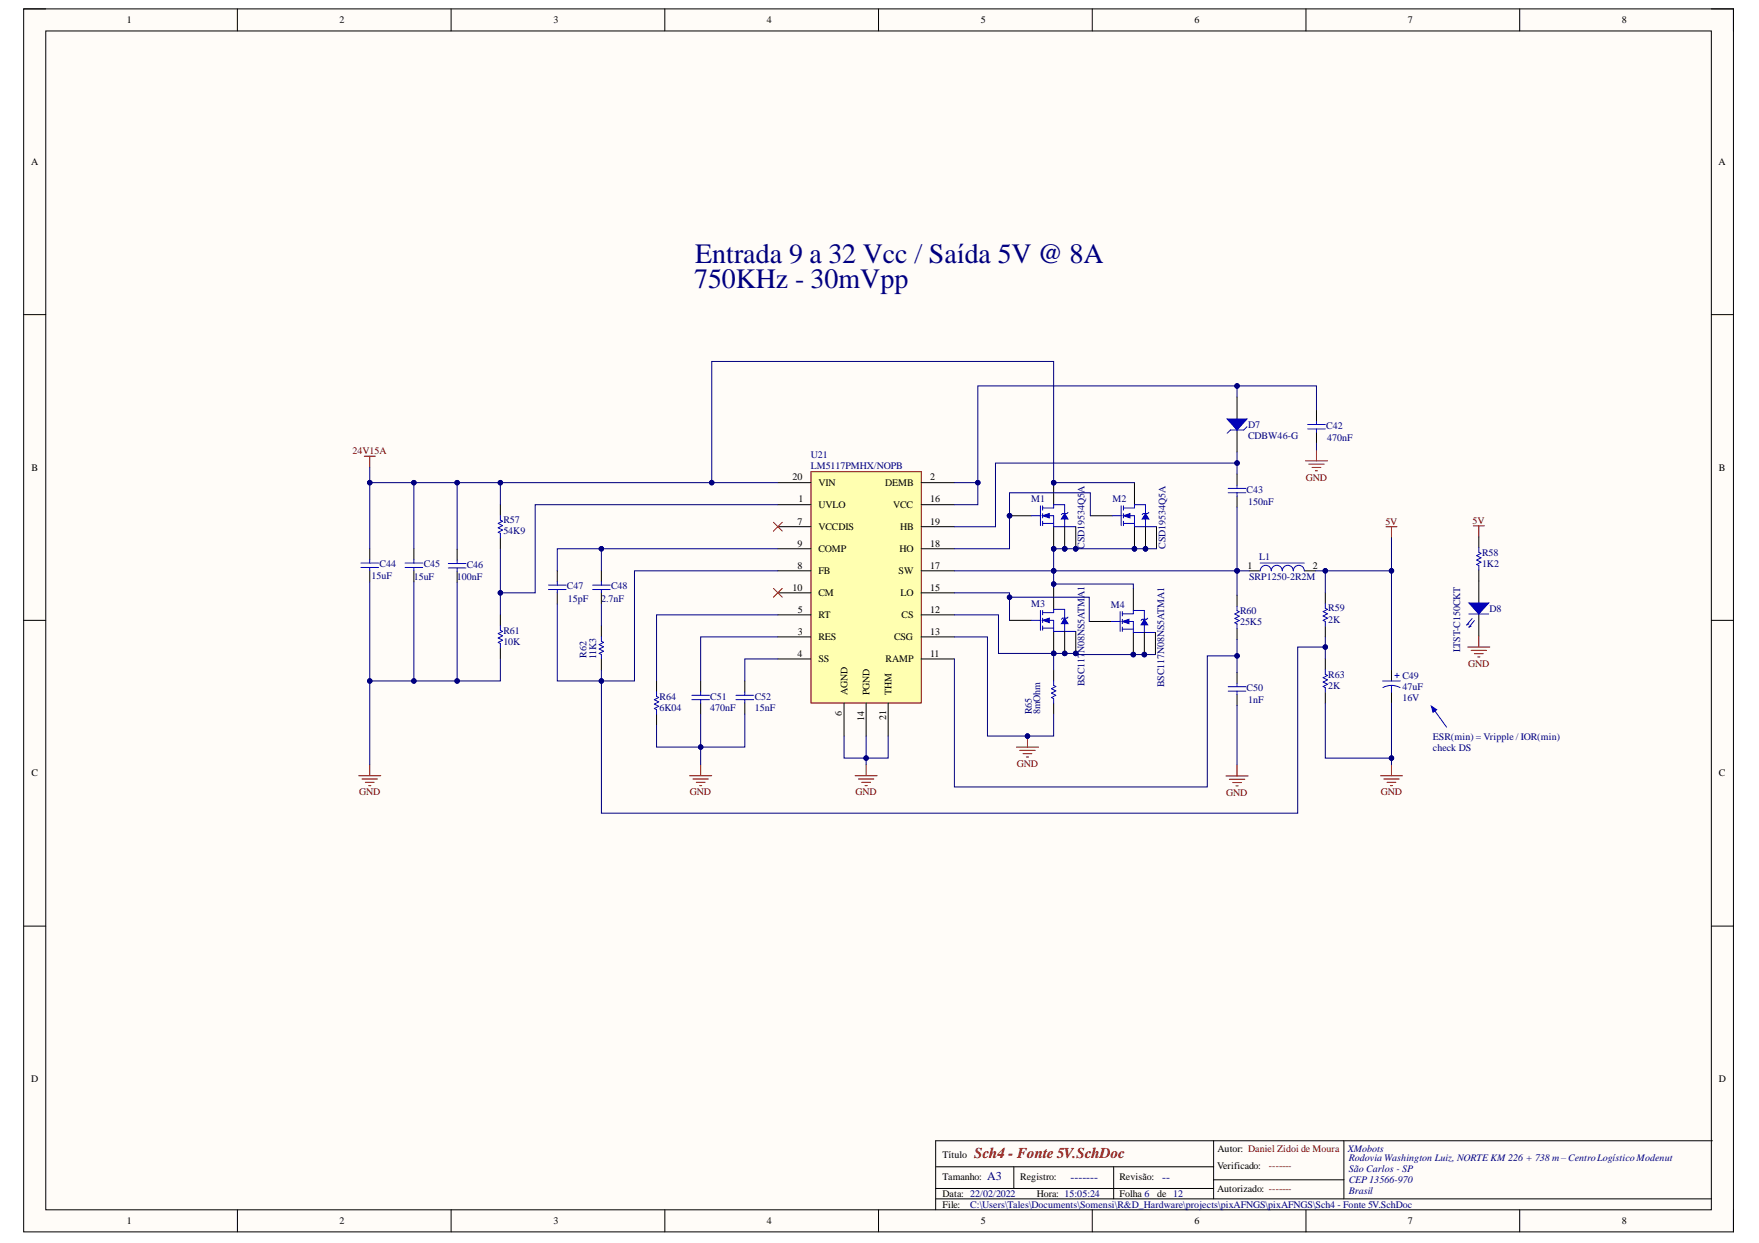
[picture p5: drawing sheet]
<svg xmlns="http://www.w3.org/2000/svg" width="297mm" height="210mm" viewBox="0 0 297 210" stroke-linecap="round" stroke-linejoin="round" font-family="sans-serif">
<defs><g id="words">
<g font-size="4.7" fill="#000080">
<text x="117.4" y="44.4">Entrada 9 a 32 Vcc / Saída 5V @ 8A</text>
<text x="117.2" y="48.7">750KHz - 30mVpp</text>
</g>
<text font-size="2.5" fill="#800000" x="164.5" y="195.6">Sch4 - Fonte 5V.SchDoc</text>
<g font-size="2" fill="#000080">
<text x="166.7" y="199.2">A3</text>
<text x="180.7" y="199.4">-------</text>
<text x="196.2" y="199.4">--</text>
</g>
<g font-size="1.7">
<text x="21.4" y="3.9">1</text>
<text x="57.3" y="3.9">2</text>
<text x="93.5" y="3.9">3</text>
<text x="129.5" y="3.9">4</text>
<text x="165.6" y="3.9">5</text>
<text x="201.7" y="3.9">6</text>
<text x="237.8" y="3.9">7</text>
<text x="273.9" y="3.9">8</text>
<text x="5.2" y="27.9">A</text>
<text x="290.2" y="27.9">A</text>
<text x="5.3" y="79.5">B</text>
<text x="133.8" y="81.1">20</text>
<text x="138.2" y="82">VIN</text>
<text x="149.5" y="82">DEMB</text>
<text x="157.1" y="81.1">2</text>
<text x="290.3" y="79.5">B</text>
<text x="134.7" y="88.6">7</text>
<text x="134.8" y="84.8">1</text>
<text x="138.2" y="89.6">VCCDIS</text>
<text x="138.2" y="85.8">UVLO</text>
<text x="150.8" y="85.8">VCC</text>
<text x="152" y="89.6">HB</text>
<text x="157.1" y="84.8">16</text>
<text x="157.1" y="88.6">19</text>
<text x="134.7" y="92.3">9</text>
<text x="138.2" y="93.3">COMP</text>
<text x="151.9" y="93.3">HO</text>
<text x="157.1" y="92.3">18</text>
<text x="133.8" y="99.8">10</text>
<text x="134.7" y="96.1">8</text>
<text x="138.2" y="97">FB</text>
<text x="138.2" y="100.7">CM</text>
<text x="151.7" y="97">SW</text>
<text x="152.1" y="100.7">LO</text>
<text x="157.1" y="99.8">15</text>
<text x="157.1" y="96.1">17</text>
<text x="210.7" y="96.1">1</text>
<text x="221.7" y="96.1">2</text>
<text x="134.7" y="107.2">3</text>
<text x="134.7" y="103.5">5</text>
<text x="138.2" y="104.4">RT</text>
<text x="152.2" y="104.4">CS</text>
<text x="157.1" y="107.2">13</text>
<text x="157.1" y="103.5">12</text>
<text x="134.7" y="110.9">4</text>
<text x="138.2" y="108.1">RES</text>
<text x="138.2" y="111.9">SS</text>
<text x="149.5" y="111.9">RAMP</text>
<text x="151" y="108.1">CSG</text>
<text x="157.1" y="110.9">11</text>
<text x="143.1" y="117.4" transform="rotate(-90 143.1 117.4)">AGND</text>
<text x="146.8" y="117.4" transform="rotate(-90 146.8 117.4)">PGND</text>
<text x="150.6" y="117.4" transform="rotate(-90 150.6 117.4)">THM</text>
<text x="142.2" y="121" transform="rotate(-90 142.2 121)">6</text>
<text x="145.9" y="121.8" transform="rotate(-90 145.9 121.8)">14</text>
<text x="149.6" y="121.7" transform="rotate(-90 149.6 121.7)">21</text>
<text x="5.3" y="131.1">C</text>
<text x="290.3" y="131.1">C</text>
<text x="5.2" y="182.7">D</text>
<text x="290.3" y="182.7">D</text>
<text x="159.2" y="195.6">Título</text>
<text x="205.5" y="197.4">Verificado:</text>
<text x="205.6" y="194.5">Autor: Daniel Zidoi de Moura</text>
<text x="159.2" y="199.3">Tamanho:</text>
<text x="159.2" y="202.1">Data: 22/02/2022</text>
<text x="159.2" y="203.9">File:</text>
<text x="172.3" y="199.3">Registro:</text>
<text x="175.1" y="202.1">Hora: 15:05:24</text>
<text x="189" y="199.3">Revisão:</text>
<text x="189" y="202.1">Folha 6</text>
<text x="195.4" y="202.1">de 12</text>
<text x="205.5" y="201.3">Autorizado: -------</text>
<text x="21.4" y="206.7">1</text>
<text x="57.3" y="206.7">2</text>
<text x="93.5" y="206.7">3</text>
<text x="129.5" y="206.7">4</text>
<text x="165.6" y="206.7">5</text>
<text x="201.7" y="206.7">6</text>
<text x="237.8" y="206.7">7</text>
<text x="273.9" y="206.7">8</text>
</g>
<g font-size="1.7" fill="#800000">
<text x="59.5" y="76.7">24V15A</text>
<text x="220.5" y="81.2">GND</text>
<text x="234" y="88.6">5V</text>
<text x="248.7" y="88.5">5V</text>
<text x="247.9" y="112.6">GND</text>
<text x="171.7" y="129.5">GND</text>
<text x="60.6" y="134.3">GND</text>
<text x="116.5" y="134.3">GND</text>
<text x="144.5" y="134.3">GND</text>
<text x="207.1" y="134.4">GND</text>
<text x="233.2" y="134.3">GND</text>
<text x="214.2" y="197.4">-------</text>
</g>
<g font-size="1.7" fill="#000080">
<text x="136.9" y="77.4">U21</text>
<text x="210.8" y="72.2">D7</text>
<text x="210.8" y="74.1">CDBW46-G</text>
<text x="224" y="72.4">C42</text>
<text x="224.1" y="74.5">470nF</text>
<text x="136.9" y="79.2">LM5117PMHX/NOPB</text>
<text x="210.5" y="83.2">C43</text>
<text x="85" y="88.4">R57</text>
<text x="174.2" y="84.8">M1</text>
<text x="187.9" y="84.8">M2</text>
<text x="210.8" y="85.2">150nF</text>
<text x="64.1" y="95.8">C44</text>
<text x="71.6" y="95.8">C45</text>
<text x="78.8" y="95.9">C46</text>
<text x="85" y="90.2">54K9</text>
<text x="183.1" y="92.7" transform="rotate(-90 183.1 92.7)">CSD19534Q5A</text>
<text x="196.8" y="92.7" transform="rotate(-90 196.8 92.7)">CSD19534Q5A</text>
<text x="212.6" y="94.5">L1</text>
<text x="250.3" y="95.7">1K2</text>
<text x="250.3" y="93.9">R58</text>
<text x="62.8" y="97.8">15uF</text>
<text x="69.9" y="97.9">15uF</text>
<text x="77.1" y="97.9">100nF</text>
<text x="95.7" y="99.5">C47</text>
<text x="95.9" y="101.6">15pF</text>
<text x="101.5" y="101.6">2.7nF</text>
<text x="103.2" y="99.5">C48</text>
<text x="210.9" y="97.9">SRP1250-2R2M</text>
<text x="85" y="107">R61</text>
<text x="174.2" y="102.6">M3</text>
<text x="187.6" y="102.7">M4</text>
<text x="209.4" y="105.5">25K5</text>
<text x="209.4" y="103.7">R60</text>
<text x="224.3" y="105.2">2K</text>
<text x="224.3" y="103.2">R59</text>
<text x="251.5" y="103.3">D8</text>
<text x="85" y="108.9">10K</text>
<text x="99" y="111.1" transform="rotate(-90 99 111.1)">R62</text>
<text x="100.7" y="111.3" transform="rotate(-90 100.7 111.3)">11K3</text>
<text x="183.1" y="110.3" transform="rotate(-90 183.1 110.3)">N08NS5ATMA1</text>
<text x="246.6" y="110.2" transform="rotate(-90 246.6 110.2)">LTST-C150CKT</text>
<text x="111.4" y="118.2">R64</text>
<text x="119.9" y="118.2">C51</text>
<text x="127.5" y="118.2">C52</text>
<text x="183.1" y="115.9" transform="rotate(-90 183.1 115.9)">BSC117</text>
<text x="196.6" y="116.1" transform="rotate(-90 196.6 116.1)">BSC117N08NS5ATMA1</text>
<text x="210.5" y="116.8">C50</text>
<text x="210.8" y="118.8">1nF</text>
<text x="224.3" y="116.3">2K</text>
<text x="224.3" y="114.5">R63</text>
<text x="236.8" y="116.5">47uF</text>
<text x="236.8" y="118.4">16V</text>
<text x="236.8" y="114.6">C49</text>
<text x="111.4" y="120">6K04</text>
<text x="119.9" y="120">470nF</text>
<text x="127.5" y="120">15nF</text>
<text x="174.2" y="120.6" transform="rotate(-90 174.2 120.6)">R65</text>
<text x="175.7" y="120.6" transform="rotate(-90 175.7 120.6)">8mOhm</text>
<text x="242" y="125">ESR(min) = Vripple / IOR(min)</text>
<text x="242" y="126.9">check DS</text>
<text x="227.6" y="194.5">XMobots</text>
<text x="227.8" y="196.1">Rodovia Washington Luiz, NORTE KM 226 + 738 m– CentroLogístico Modenut</text>
<text x="227.8" y="197.9">São Carlos - SP</text>
<text x="163.8" y="203.9">C:\Users\Tales\Documents\Somensi\R&amp;D_Hardware\projects\pixAFNGS\pixAFNGS\Sch4 - Fonte 5V.SchDoc</text>
<text x="227.8" y="199.8">CEP 13566-970</text>
<text x="227.8" y="201.7">Brasil</text>
</g>
</g></defs>
<path d="M4 1.5h288.7v206.5h-288.7z" fill-rule="evenodd" fill="#fffcf8"/>
<path d="M4 1.5h288.7v206.5h-288.7z" fill="none" stroke="#000" stroke-width=".17"/>
<path d="M7.7 5.2h281.3v199.1h-281.3z" fill-rule="evenodd" fill="#fffcf8"/>
<g fill="none" stroke="#000" stroke-width=".17">
<path d="M4 1.5h3.7M7.7 5.2h281.3v199.1h-281.3zM40.1 1.5v3.7M76.2 1.5v3.7M112.3 1.5v3.7M148.4 1.5v3.7M184.4 1.5v3.7M220.5 1.5v3.7M256.6 1.5v3.7M289 1.5h3.7v3.7M4 53.1h3.7M289 53.1h3.7"/>
<path d="M249.7 98.1v3.7M4 104.8h3.7M249.7 103.7v3.7M289 104.8h3.7M4 156.4h3.7M289 156.4h3.7M158 197h46.9M171.2 197v3.7M188.1 197v5.5M204.9 192.6v9.9M204.9 199.2h22M226.9 192.6v9.9"/>
<path d="M289 192.6h.1M289 192.6h-131v11.7M40.1 204.3v3.7M76.2 204.3v3.7M112.3 204.3v3.7M148.4 204.3v3.7M158 202.5h131M158 200.7h46.9M184.4 204.3v3.7M220.5 204.3v3.7M256.6 204.3v3.7M292.7 204.3v3.7"/>
</g>
<path d="M248.8 88.8h1.9M249.7 88.8v1.9" fill="none" stroke="#800000" stroke-width=".17"/>
<path d="M248 101.8h3.4l-1.7 1.9z" fill="#00f"/>
<g fill="none" stroke="#00f" stroke-width=".17">
<path d="M60.9 95.1h3M60.9 95.8h3M62.4 94.5v.6M62.4 95.8v.6M68.4 95.1h3M68.4 95.8h3M69.9 94.5v.6M69.9 95.8v.6M75.7 95.2h3M75.7 95.9h3M77.2 94.6v.6M77.2 95.9v.6"/>
<path d="M84.5 87.1v.7l.4 .2-.8 .4 .8 .4-.8 .3 .8 .4-.8 .4 .4 .2v.7M92.6 98.8h3M92.6 99.6h3M94.1 98.2v.6M94.1 99.6v.5M100.1 98.8h2.9M100.1 99.6h2.9M101.6 98.2v.6M101.6 99.6v.5M249.7 92.5v.8l.4 .1-.7 .4 .7 .4-.7 .4 .7 .3-.7 .4 .3 .2v.7M84.5 105.7v.7l.4 .2-.8 .4 .8 .4-.8 .3 .8 .4-.8 .4 .4 .2v.7M101.6 107.6v.7l.3 .2-.7 .4 .7 .3-.7 .4 .7 .4-.7 .3 .4 .2v.8"/>
<path d="M110.9 116.9v.7l.3 .2-.7 .4 .7 .3-.7 .4 .7 .4-.7 .3 .4 .2v.8M116.8 118.2h3M116.8 117.4h3M118.3 116.9v.5M118.3 118.2v.5M124.3 118.2h3M124.3 117.4h3M125.8 116.9v.5M125.8 118.2v.5M248 101.8h3.4l-1.7 1.9zM248 103.7h3.4M248.6 104.4l-.9 1.2 .3-.2"/>
<path d="M249 104.8l-1 1.1 .4-.2"/>
</g>
<g fill="none" stroke="#800000" stroke-width=".17">
<path d="M61.5 77h1.9M62.4 77v1.9M247.9 109.3h3.7M248.4 109.8h2.6M249 110.4h1.5M249.5 110.9h.4M249.7 107.4v1.9M60.6 131h3.7M61.1 131.5h2.6M61.7 132.1h1.5M62.3 132.7h.3M62.4 129.1v1.9"/>
<path d="M144.4 131h3.7M145 131.5h2.6M145.5 132.1h1.5M146.1 132.7h.3M146.3 129.1v1.9"/>
</g>
<g fill="none" stroke="#000" stroke-width=".17">
<path d="M62.4 92.7v1.8M62.4 96.4v1.8M69.9 92.7v1.8M69.9 96.4v1.8M77.2 92.7v1.9M77.2 96.5v1.8M84.5 85.2v1.9M84.5 90.8v1.9M94.1 96.4v1.8M101.6 96.4v1.8M249.7 90.7v1.8M249.7 96.2v1.9"/>
<path d="M84.5 103.8v1.9M84.5 109.4v1.9M94.1 100.1v1.9M101.6 100.1v1.9M101.6 105.7v1.9M101.6 111.3v1.8M110.9 115v1.9M118.3 115v1.9M118.3 118.7v1.9M125.8 115v1.9M125.8 118.7v1.9M110.9 120.6v1.8"/>
</g>
<path d="M136.9 79.6h18.7v39.1h-18.7z" fill-rule="evenodd" fill="#ffffb0"/>
<path d="M136.9 79.6h18.7v39.1h-18.7zM116.5 131h3.7M117 131.5h2.6M117.6 132.1h1.5M118.1 132.7h.4M118.3 129.1v1.9" fill="none" stroke="#800000" stroke-width=".17"/>
<g fill="none" stroke="#000" stroke-width=".17">
<path d="M131.4 81.5h5.5M131.4 88.9h5.5M131.4 92.7h5.5M131.4 85.2h5.5M131.4 96.4h5.5M155.6 81.5h5.6M155.6 88.9h5.6M155.6 92.7h5.6M155.6 85.2h5.6M155.6 96.4h5.6M131.4 107.6h5.5M131.4 103.8h5.5"/>
<path d="M131.4 111.3h5.5M131.4 100.1h5.5M142.5 118.7v5.6M146.3 118.7v5.6M150 118.7v5.6M155.6 107.6h5.6M155.6 103.8h5.6M155.6 111.3h5.6M155.6 100.1h5.6M177.9 113.1v1.9M177.9 118.7v1.9"/>
</g>
<path d="M130.6 88.2l1.5 1.5M130.6 99.4l1.5 1.5M132.1 88.2l-1.5 1.5M132.1 99.4l-1.5 1.5" fill="none" stroke="#f00" stroke-width=".17"/>
<path d="M177.9 115v.7l.4 .2-.7 .4 .7 .4-.7 .3 .7 .4-.7 .4 .3 .2v.7" fill="none" stroke="#00f" stroke-width=".17"/>
<circle cx="177.9" cy="110.3" r=".37" fill="#000080"/>
<circle cx="177.9" cy="110.3" r=".37" fill="none" stroke="#000080" stroke-width=".17"/>
<circle cx="179.8" cy="110.3" r=".37" fill="#000080"/>
<circle cx="179.8" cy="110.3" r=".37" fill="none" stroke="#000080" stroke-width=".17"/>
<circle cx="181.7" cy="110.3" r=".37" fill="#000080"/>
<circle cx="181.7" cy="110.3" r=".37" fill="none" stroke="#000080" stroke-width=".17"/>
<path d="M177.9 99.2v3.7M170.5 104.8h3.7M177.9 106.6v3.7" fill="none" stroke="#000" stroke-width=".17"/>
<circle cx="177.9" cy="110.3" r=".37" fill="#000080"/>
<circle cx="177.9" cy="110.3" r=".37" fill="none" stroke="#000080" stroke-width=".17"/>
<path d="M174.2 104.8h1.5M175.7 103.1v3.3M176.1 103.5h1.8M176.1 104.8h1.8v1.8M176.1 106.1h1.8M176.1 103.1v.7M176.1 104.4v.7M176.1 105.7v.7" fill="none" stroke="#00f" stroke-width=".17"/>
<path d="M176.1 104.8l1.1-.4v.7z" fill="#00f"/>
<path d="M176.1 104.8l1.1-.4v.7zM177.9 103.5v-.6h1.9v1.5M177.9 106.6h3.8M179.8 105.3v1.3" fill="none" stroke="#00f" stroke-width=".17"/>
<path d="M179.8 104.4l.5 .9h-1.1z" fill="#00f"/>
<path d="M179.8 104.4l.5 .9h-1.1zM180.3 104.2l-.1 .2h-.8l-.2 .2" fill="none" stroke="#00f" stroke-width=".17"/>
<path d="M179.8 106.6v3.7" fill="none" stroke="#000" stroke-width=".17"/>
<circle cx="179.8" cy="110.3" r=".37" fill="#000080"/>
<circle cx="179.8" cy="110.3" r=".37" fill="none" stroke="#000080" stroke-width=".17"/>
<path d="M181.7 106.6v3.7" fill="none" stroke="#000" stroke-width=".17"/>
<circle cx="181.7" cy="110.3" r=".37" fill="#000080"/>
<circle cx="181.7" cy="110.3" r=".37" fill="none" stroke="#000080" stroke-width=".17"/>
<circle cx="177.9" cy="81.5" r=".37" fill="#000080"/>
<circle cx="177.9" cy="81.5" r=".37" fill="none" stroke="#000080" stroke-width=".17"/>
<circle cx="170.5" cy="87.1" r=".37" fill="#000080"/>
<circle cx="170.5" cy="87.1" r=".37" fill="none" stroke="#000080" stroke-width=".17"/>
<circle cx="177.9" cy="92.7" r=".37" fill="#000080"/>
<circle cx="177.9" cy="92.7" r=".37" fill="none" stroke="#000080" stroke-width=".17"/>
<circle cx="179.8" cy="92.7" r=".37" fill="#000080"/>
<circle cx="179.8" cy="92.7" r=".37" fill="none" stroke="#000080" stroke-width=".17"/>
<circle cx="181.7" cy="92.7" r=".38" fill="#000080"/>
<circle cx="181.7" cy="92.7" r=".38" fill="none" stroke="#000080" stroke-width=".17"/>
<path d="M177.9 81.5v3.7" fill="none" stroke="#000" stroke-width=".17"/>
<circle cx="177.9" cy="81.5" r=".37" fill="#000080"/>
<circle cx="177.9" cy="81.5" r=".37" fill="none" stroke="#000080" stroke-width=".17"/>
<path d="M170.5 87.1h3.7" fill="none" stroke="#000" stroke-width=".17"/>
<circle cx="170.5" cy="87.1" r=".37" fill="#000080"/>
<circle cx="170.5" cy="87.1" r=".37" fill="none" stroke="#000080" stroke-width=".17"/>
<path d="M177.9 89v3.7" fill="none" stroke="#000" stroke-width=".17"/>
<circle cx="177.9" cy="92.7" r=".37" fill="#000080"/>
<circle cx="177.9" cy="92.7" r=".37" fill="none" stroke="#000080" stroke-width=".17"/>
<path d="M174.2 87.1h1.5M175.7 85.4v3.4M176.1 85.8h1.8M176.1 87.1h1.8v1.9M176.1 88.4h1.8M176.1 85.4v.8M176.1 86.7v.8M176.1 88v.8" fill="none" stroke="#00f" stroke-width=".17"/>
<path d="M176.1 87.1l1.1-.4v.8z" fill="#00f"/>
<path d="M176.1 87.1l1.1-.4v.8zM177.9 85.8v-.6h1.9v1.5M177.9 89h3.8M179.8 87.7v1.3" fill="none" stroke="#00f" stroke-width=".17"/>
<path d="M179.8 86.7l.5 1h-1.1z" fill="#00f"/>
<path d="M179.8 86.7l.5 1h-1.1zM180.3 86.5l-.1 .2h-.8l-.2 .2" fill="none" stroke="#00f" stroke-width=".17"/>
<path d="M179.8 89v3.7" fill="none" stroke="#000" stroke-width=".17"/>
<circle cx="179.8" cy="92.7" r=".37" fill="#000080"/>
<circle cx="179.8" cy="92.7" r=".37" fill="none" stroke="#000080" stroke-width=".17"/>
<path d="M181.7 89v3.7" fill="none" stroke="#000" stroke-width=".17"/>
<circle cx="181.7" cy="92.7" r=".38" fill="#000080"/>
<circle cx="181.7" cy="92.7" r=".38" fill="none" stroke="#000080" stroke-width=".17"/>
<circle cx="191.4" cy="110.5" r=".37" fill="#000080"/>
<circle cx="191.4" cy="110.5" r=".37" fill="none" stroke="#000080" stroke-width=".17"/>
<circle cx="193.3" cy="110.5" r=".37" fill="#000080"/>
<circle cx="193.3" cy="110.5" r=".37" fill="none" stroke="#000080" stroke-width=".17"/>
<path d="M191.4 99.4v3.7M183.9 104.9h3.8M191.4 106.8v3.7" fill="none" stroke="#000" stroke-width=".17"/>
<circle cx="191.4" cy="110.5" r=".37" fill="#000080"/>
<circle cx="191.4" cy="110.5" r=".37" fill="none" stroke="#000080" stroke-width=".17"/>
<path d="M187.7 104.9h1.5M189.2 103.3v3.3M189.5 103.6h1.9M189.5 104.9h1.9v1.9M189.5 106.2h1.9M189.5 103.3v.7M189.5 104.6v.7M189.5 105.9v.7" fill="none" stroke="#00f" stroke-width=".17"/>
<path d="M189.5 104.9l1.1-.3v.7z" fill="#00f"/>
<path d="M189.5 104.9l1.1-.3v.7zM191.4 103.6v-.5h1.8v1.5M191.4 106.8h3.7M193.2 105.5v1.3" fill="none" stroke="#00f" stroke-width=".17"/>
<path d="M193.2 104.6l.6 .9h-1.1z" fill="#00f"/>
<path d="M193.2 104.6l.6 .9h-1.1zM193.8 104.4l-.2 .2h-.7l-.2 .2" fill="none" stroke="#00f" stroke-width=".17"/>
<path d="M193.2 106.8v3.7" fill="none" stroke="#000" stroke-width=".17"/>
<circle cx="193.3" cy="110.5" r=".37" fill="#000080"/>
<circle cx="193.3" cy="110.5" r=".37" fill="none" stroke="#000080" stroke-width=".17"/>
<path d="M195.1 106.8v3.7" fill="none" stroke="#000" stroke-width=".17"/>
<circle cx="191.6" cy="92.7" r=".37" fill="#000080"/>
<circle cx="191.6" cy="92.7" r=".37" fill="none" stroke="#000080" stroke-width=".17"/>
<circle cx="193.4" cy="92.7" r=".37" fill="#000080"/>
<circle cx="193.4" cy="92.7" r=".37" fill="none" stroke="#000080" stroke-width=".17"/>
<path d="M184.1 87.1h3.8M191.6 81.5v3.7M191.6 89v3.7" fill="none" stroke="#000" stroke-width=".17"/>
<circle cx="191.6" cy="92.7" r=".37" fill="#000080"/>
<circle cx="191.6" cy="92.7" r=".37" fill="none" stroke="#000080" stroke-width=".17"/>
<path d="M187.9 87.1h1.4M189.3 85.4v3.4M189.7 85.8h1.9M189.7 87.1h1.9v1.9M189.7 88.4h1.9M189.7 85.4v.8M189.7 86.7v.8M189.7 88v.8" fill="none" stroke="#00f" stroke-width=".17"/>
<path d="M189.7 87.1l1.1-.4v.8z" fill="#00f"/>
<path d="M189.7 87.1l1.1-.4v.8zM191.6 85.8v-.6h1.8v1.5M191.6 89h3.7M193.4 87.7v1.3" fill="none" stroke="#00f" stroke-width=".17"/>
<path d="M193.4 86.7l.6 1h-1.1z" fill="#00f"/>
<path d="M193.4 86.7l.6 1h-1.1zM194 86.5l-.2 .2h-.7l-.2 .2" fill="none" stroke="#00f" stroke-width=".17"/>
<path d="M193.4 89v3.7" fill="none" stroke="#000" stroke-width=".17"/>
<circle cx="193.4" cy="92.7" r=".37" fill="#000080"/>
<circle cx="193.4" cy="92.7" r=".37" fill="none" stroke="#000080" stroke-width=".17"/>
<path d="M208.9 67v3.8M208.9 72.6v3.7M195.3 89v3.7" fill="none" stroke="#000" stroke-width=".17"/>
<path d="M207.2 70.8h3.4l-1.7 1.8z" fill="#00f"/>
<g fill="none" stroke="#00f" stroke-width=".17">
<path d="M207.2 70.8h3.4l-1.7 1.8zM210.6 72.1l-.6 .5h-2.2l-.6 .6M220.8 71.7h3M220.8 72.4h3M222.3 71.1v.6M222.3 72.4v.6M207.4 82.5h3M207.4 83.2h3M208.9 81.9v.6M208.9 83.2v.6M212.8 96.4a.94 .94 0 0 1 .9-.9 .94 .94 0 0 1 1 .9 .93 .93 0 0 1 .9-.9 .93 .93 0 0 1 .9 .9 .93 .93 0 0 1 1-.9 .93 .93 0 0 1 .9 .9 .93 .93 0 0 1 .9-.9 .93 .93 0 0 1 1 .9M212.8 95.1h7.5"/>
<path d="M207.4 116h3M207.4 116.7h3M208.9 102.4v.7l.4 .2-.8 .4 .8 .4-.8 .3 .8 .4-.8 .4 .4 .2v.7M208.9 115.4v.6M208.9 116.7v.6M223.8 102v.7l.4 .2-.8 .4 .8 .3-.8 .4 .8 .4-.8 .4 .4 .1v.8M223.8 113.1v.8l.4 .2-.8 .3 .8 .4-.8 .4 .8 .4-.8 .3 .4 .2v.8M233.5 115h3M235 115.7l.7 .1 .7 .3M235 115.7l-.8 .1-.7 .3M235 115.7v1.2M235.5 114.1h.8"/>
<path d="M235.9 113.7v.7"/>
</g>
<g fill="none" stroke="#800000" stroke-width=".17">
<path d="M220.4 77.8h3.8M221 78.4h2.6M221.6 78.9h1.5M222.1 79.5h.4M222.3 76v1.8M234 89h1.9M235 89v1.8M171.6 126.2h3.8M172.2 126.7h2.6M172.8 127.3h1.4M173.3 127.8h.4M173.5 124.3v1.9"/>
<path d="M207 131h3.8M207.6 131.6h2.6M208.2 132.2h1.4M208.7 132.7h.4M208.9 129.2v1.8M233.1 131h3.7M233.7 131.5h2.6M234.2 132.1h1.5M234.8 132.7h.4M235 129.1v1.9"/>
</g>
<g fill="none" stroke="#000" stroke-width=".17">
<path d="M222.3 69.3v1.8M222.3 73v1.9M208.9 80.1v1.8M208.9 83.8v1.8M210.9 96.4h1.9M220.3 96.4h1.8M208.9 100.5v1.9M208.9 106.1v1.9M208.9 113.5v1.9M208.9 117.3v1.8M223.8 100.1v1.9M223.8 105.7v1.9"/>
<path d="M223.8 111.3v1.8M223.8 116.9v1.8M235 113.1v1.9M235 116.9v1.8"/>
</g>
<circle cx="173.5" cy="124.3" r=".37" fill="#000080"/>
<g fill="none" stroke="#000080" stroke-width=".17">
<path d="M161.2 107.6h5.6v16.7h11.1v-3.7"/>
<circle cx="173.5" cy="124.3" r=".37"/>
</g>
<circle cx="173.5" cy="124.3" r=".37" fill="#000080"/>
<g fill="none" stroke="#000080" stroke-width=".17">
<path d="M62.4 98.2v16.8h7.5v-16.8"/>
<circle cx="173.5" cy="124.3" r=".37"/>
</g>
<circle cx="69.9" cy="115" r=".37" fill="#000080"/>
<circle cx="69.9" cy="115" r=".37" fill="none" stroke="#000080" stroke-width=".17"/>
<circle cx="62.4" cy="115" r=".37" fill="#000080"/>
<g fill="none" stroke="#000080" stroke-width=".17">
<path d="M62.4 81.5h69"/>
<circle cx="62.4" cy="115" r=".37"/>
</g>
<circle cx="120.2" cy="81.5" r=".37" fill="#000080"/>
<circle cx="120.2" cy="81.5" r=".37" fill="none" stroke="#000080" stroke-width=".17"/>
<circle cx="84.5" cy="81.5" r=".37" fill="#000080"/>
<circle cx="84.5" cy="81.5" r=".37" fill="none" stroke="#000080" stroke-width=".17"/>
<circle cx="77.2" cy="81.5" r=".37" fill="#000080"/>
<circle cx="77.2" cy="81.5" r=".37" fill="none" stroke="#000080" stroke-width=".17"/>
<circle cx="69.9" cy="81.5" r=".37" fill="#000080"/>
<circle cx="69.9" cy="81.5" r=".37" fill="none" stroke="#000080" stroke-width=".17"/>
<circle cx="62.4" cy="81.5" r=".37" fill="#000080"/>
<g fill="none" stroke="#000080" stroke-width=".17">
<path d="M62.4 78.9v13.8"/>
<circle cx="62.4" cy="81.5" r=".37"/>
</g>
<circle cx="62.4" cy="81.5" r=".37" fill="#000080"/>
<g fill="none" stroke="#000080" stroke-width=".17">
<path d="M84.5 111.3v3.7h-14.6"/>
<circle cx="62.4" cy="81.5" r=".37"/>
</g>
<circle cx="69.9" cy="115" r=".37" fill="#000080"/>
<circle cx="69.9" cy="115" r=".37" fill="none" stroke="#000080" stroke-width=".17"/>
<circle cx="77.2" cy="115" r=".37" fill="#000080"/>
<g fill="none" stroke="#000080" stroke-width=".17">
<path d="M131.4 85.2h-41v14.9h-5.9v3.7"/>
<circle cx="77.2" cy="115" r=".37"/>
</g>
<circle cx="84.5" cy="100.1" r=".37" fill="#000080"/>
<g fill="none" stroke="#000080" stroke-width=".17">
<path d="M94.1 102v13h7.5v-1.9"/>
<circle cx="84.5" cy="100.1" r=".37"/>
</g>
<circle cx="101.6" cy="115" r=".37" fill="#000080"/>
<g fill="none" stroke="#000080" stroke-width=".17">
<path d="M131.4 92.7h-37.3v3.7"/>
<circle cx="101.6" cy="115" r=".37"/>
</g>
<circle cx="101.6" cy="92.7" r=".37" fill="#000080"/>
<g fill="none" stroke="#000080" stroke-width=".17">
<path d="M131.4 96.4h-24.3v18.6h-5.5v22.3h117.5v-28h4.7v-1.7"/>
<circle cx="101.6" cy="92.7" r=".37"/>
</g>
<circle cx="101.6" cy="115" r=".37" fill="#000080"/>
<circle cx="101.6" cy="115" r=".37" fill="none" stroke="#000080" stroke-width=".17"/>
<circle cx="223.8" cy="109.3" r=".37" fill="#000080"/>
<g fill="none" stroke="#000080" stroke-width=".17">
<path d="M110.9 122.4v3.8h7.4v2.9"/>
<circle cx="223.8" cy="109.3" r=".37"/>
</g>
<circle cx="118.3" cy="126.2" r=".37" fill="#000080"/>
<g fill="none" stroke="#000080" stroke-width=".17">
<path d="M131.4 103.8h-20.5v11.2M118.3 120.6v5.6h7.5v-5.6"/>
<circle cx="118.3" cy="126.2" r=".37"/>
</g>
<circle cx="118.3" cy="126.2" r=".37" fill="#000080"/>
<g fill="none" stroke="#000080" stroke-width=".17">
<path d="M120.2 81.5v-20.5h57.7v20.5h13.7M131.4 107.6h-13.1v7.4"/>
<circle cx="118.3" cy="126.2" r=".37"/>
</g>
<circle cx="120.2" cy="81.5" r=".37" fill="#000080"/>
<circle cx="120.2" cy="81.5" r=".37" fill="none" stroke="#000080" stroke-width=".17"/>
<circle cx="177.9" cy="81.5" r=".37" fill="#000080"/>
<g fill="none" stroke="#000080" stroke-width=".17">
<path d="M131.4 111.3h-5.6v3.7M142.5 124.3v3.7h3.8v1.1"/>
<circle cx="177.9" cy="81.5" r=".37"/>
</g>
<circle cx="146.3" cy="128" r=".37" fill="#000080"/>
<g fill="none" stroke="#000080" stroke-width=".17">
<path d="M146.3 124.3v3.7h3.7v-3.7"/>
<circle cx="146.3" cy="128" r=".37"/>
</g>
<circle cx="146.3" cy="128" r=".37" fill="#000080"/>
<g fill="none" stroke="#000080" stroke-width=".17">
<path d="M208.9 110.8h-5v22.1h-42.7v-21.6"/>
<circle cx="146.3" cy="128" r=".37"/>
</g>
<circle cx="208.9" cy="110.8" r=".37" fill="#000080"/>
<g fill="none" stroke="#000080" stroke-width=".17">
<path d="M161.2 103.8h7.4v6.5h9.3"/>
<circle cx="208.9" cy="110.8" r=".37"/>
</g>
<circle cx="177.9" cy="110.3" r=".37" fill="#000080"/>
<g fill="none" stroke="#000080" stroke-width=".17">
<path d="M161.2 100.1h9.3v4.7"/>
<circle cx="177.9" cy="110.3" r=".37"/>
</g>
<circle cx="170.5" cy="100.9" r=".37" fill="#000080"/>
<g fill="none" stroke="#000080" stroke-width=".17">
<path d="M161.2 96.4h16.7"/>
<circle cx="170.5" cy="100.9" r=".37"/>
</g>
<circle cx="177.9" cy="96.4" r=".37" fill="#000080"/>
<g fill="none" stroke="#000080" stroke-width=".17">
<path d="M184.1 87.1v-3.9h-13.6v9.5h-9.3"/>
<circle cx="177.9" cy="96.4" r=".37"/>
</g>
<circle cx="170.5" cy="87.1" r=".37" fill="#000080"/>
<g fill="none" stroke="#000080" stroke-width=".17">
<path d="M208.9 78.2h-40.8v10.8h-6.9"/>
<circle cx="170.5" cy="87.1" r=".37"/>
</g>
<circle cx="208.9" cy="78.2" r=".37" fill="#000080"/>
<g fill="none" stroke="#000080" stroke-width=".17">
<path d="M161.2 81.5h3.9v3.7h-3.9"/>
<circle cx="208.9" cy="78.2" r=".37"/>
</g>
<circle cx="165.1" cy="81.5" r=".37" fill="#000080"/>
<g fill="none" stroke="#000080" stroke-width=".17">
<path d="M208.9 65.2h-43.8v16.3"/>
<circle cx="165.1" cy="81.5" r=".37"/>
</g>
<circle cx="165.1" cy="81.5" r=".37" fill="#000080"/>
<circle cx="165.1" cy="81.5" r=".37" fill="none" stroke="#000080" stroke-width=".17"/>
<circle cx="208.9" cy="65.2" r=".37" fill="#000080"/>
<g fill="none" stroke="#000080" stroke-width=".17">
<path d="M170.5 100.9h13.4v4"/>
<circle cx="208.9" cy="65.2" r=".37"/>
</g>
<circle cx="170.5" cy="100.9" r=".37" fill="#000080"/>
<g fill="none" stroke="#000080" stroke-width=".17">
<path d="M195.1 110.5h-13.4v-.2h-3.8v2.8"/>
<circle cx="170.5" cy="100.9" r=".37"/>
</g>
<circle cx="177.9" cy="110.3" r=".37" fill="#000080"/>
<circle cx="177.9" cy="110.3" r=".37" fill="none" stroke="#000080" stroke-width=".17"/>
<circle cx="179.8" cy="110.3" r=".37" fill="#000080"/>
<circle cx="179.8" cy="110.3" r=".37" fill="none" stroke="#000080" stroke-width=".17"/>
<circle cx="181.7" cy="110.3" r=".37" fill="#000080"/>
<circle cx="181.7" cy="110.3" r=".37" fill="none" stroke="#000080" stroke-width=".17"/>
<circle cx="191.4" cy="110.5" r=".37" fill="#000080"/>
<circle cx="191.4" cy="110.5" r=".37" fill="none" stroke="#000080" stroke-width=".17"/>
<circle cx="193.3" cy="110.5" r=".37" fill="#000080"/>
<g fill="none" stroke="#000080" stroke-width=".17">
<path d="M195.3 92.7h-17.4v5.9h13.5v.8"/>
<circle cx="193.3" cy="110.5" r=".37"/>
</g>
<circle cx="177.9" cy="98.6" r=".37" fill="#000080"/>
<circle cx="177.9" cy="98.6" r=".37" fill="none" stroke="#000080" stroke-width=".17"/>
<circle cx="177.9" cy="96.4" r=".37" fill="#000080"/>
<circle cx="177.9" cy="96.4" r=".37" fill="none" stroke="#000080" stroke-width=".17"/>
<circle cx="177.9" cy="92.7" r=".37" fill="#000080"/>
<circle cx="177.9" cy="92.7" r=".37" fill="none" stroke="#000080" stroke-width=".17"/>
<circle cx="179.8" cy="92.7" r=".37" fill="#000080"/>
<circle cx="179.8" cy="92.7" r=".37" fill="none" stroke="#000080" stroke-width=".17"/>
<circle cx="181.7" cy="92.7" r=".38" fill="#000080"/>
<circle cx="181.7" cy="92.7" r=".38" fill="none" stroke="#000080" stroke-width=".17"/>
<circle cx="191.6" cy="92.7" r=".37" fill="#000080"/>
<circle cx="191.6" cy="92.7" r=".37" fill="none" stroke="#000080" stroke-width=".17"/>
<circle cx="193.4" cy="92.7" r=".37" fill="#000080"/>
<g fill="none" stroke="#000080" stroke-width=".17">
<path d="M177.9 96.4h31"/>
<circle cx="193.4" cy="92.7" r=".37"/>
</g>
<circle cx="177.9" cy="96.4" r=".37" fill="#000080"/>
<circle cx="177.9" cy="96.4" r=".37" fill="none" stroke="#000080" stroke-width=".17"/>
<circle cx="208.9" cy="96.4" r=".37" fill="#000080"/>
<g fill="none" stroke="#000080" stroke-width=".17">
<path d="M210.9 96.4h-2v4.1"/>
<circle cx="208.9" cy="96.4" r=".37"/>
</g>
<circle cx="208.9" cy="96.4" r=".37" fill="#000080"/>
<g fill="none" stroke="#000080" stroke-width=".17">
<path d="M208.9 67v-1.8h13.4v4.1"/>
<circle cx="208.9" cy="96.4" r=".37"/>
</g>
<circle cx="208.9" cy="65.2" r=".37" fill="#000080"/>
<g fill="none" stroke="#000080" stroke-width=".17">
<path d="M222.1 96.4h1.7"/>
<circle cx="208.9" cy="65.2" r=".37"/>
</g>
<circle cx="223.8" cy="96.4" r=".37" fill="#000080"/>
<g fill="none" stroke="#000080" stroke-width=".17">
<path d="M223.8 118.7v9.3h11.2v1.1"/>
<circle cx="223.8" cy="96.4" r=".37"/>
</g>
<circle cx="235" cy="128" r=".37" fill="#000080"/>
<g fill="none" stroke="#000080" stroke-width=".17">
<path d="M223.8 100.1v-3.7h11.2v16.7"/>
<circle cx="235" cy="128" r=".37"/>
</g>
<circle cx="223.8" cy="96.4" r=".37" fill="#000080"/>
<circle cx="223.8" cy="96.4" r=".37" fill="none" stroke="#000080" stroke-width=".17"/>
<circle cx="235" cy="96.4" r=".37" fill="#000080"/>
<g fill="none" stroke="#000080" stroke-width=".17">
<path d="M62.4 115v14.1"/>
<circle cx="235" cy="96.4" r=".37"/>
</g>
<circle cx="62.4" cy="115" r=".37" fill="#000080"/>
<g fill="none" stroke="#000080" stroke-width=".17">
<path d="M69.9 81.5v11.2"/>
<circle cx="62.4" cy="115" r=".37"/>
</g>
<circle cx="69.9" cy="81.5" r=".37" fill="#000080"/>
<g fill="none" stroke="#000080" stroke-width=".17">
<path d="M77.2 98.3v16.7"/>
<circle cx="69.9" cy="81.5" r=".37"/>
</g>
<circle cx="77.2" cy="115" r=".37" fill="#000080"/>
<g fill="none" stroke="#000080" stroke-width=".17">
<path d="M77.2 81.5v11.2"/>
<circle cx="77.2" cy="115" r=".37"/>
</g>
<circle cx="77.2" cy="81.5" r=".37" fill="#000080"/>
<g fill="none" stroke="#000080" stroke-width=".17">
<path d="M84.5 92.7v7.4"/>
<circle cx="77.2" cy="81.5" r=".37"/>
</g>
<circle cx="84.5" cy="100.1" r=".37" fill="#000080"/>
<g fill="none" stroke="#000080" stroke-width=".17">
<path d="M84.5 81.5v3.7"/>
<circle cx="84.5" cy="100.1" r=".37"/>
</g>
<circle cx="84.5" cy="81.5" r=".37" fill="#000080"/>
<g fill="none" stroke="#000080" stroke-width=".17">
<path d="M101.6 92.7v3.7M101.6 102v3.7"/>
<circle cx="84.5" cy="81.5" r=".37"/>
</g>
<circle cx="101.6" cy="92.7" r=".37" fill="#000080"/>
<g fill="none" stroke="#000080" stroke-width=".17">
<path d="M177.9 98.6v.6"/>
<circle cx="101.6" cy="92.7" r=".37"/>
</g>
<circle cx="177.9" cy="98.6" r=".37" fill="#000080"/>
<g fill="none" stroke="#000080" stroke-width=".17">
<path d="M208.9 108v5.5M208.9 119.1v10.1"/>
<circle cx="177.9" cy="98.6" r=".37"/>
</g>
<circle cx="208.9" cy="110.8" r=".37" fill="#000080"/>
<g fill="none" stroke="#000080" stroke-width=".17">
<path d="M208.9 85.6v10.8"/>
<circle cx="208.9" cy="110.8" r=".37"/>
</g>
<circle cx="208.9" cy="96.4" r=".37" fill="#000080"/>
<g fill="none" stroke="#000080" stroke-width=".17">
<path d="M208.9 76.3v3.8"/>
<circle cx="208.9" cy="96.4" r=".37"/>
</g>
<circle cx="208.9" cy="78.2" r=".37" fill="#000080"/>
<g fill="none" stroke="#000080" stroke-width=".17">
<path d="M222.3 74.9v1.1M223.8 109.3v2"/>
<circle cx="208.9" cy="78.2" r=".37"/>
</g>
<circle cx="223.8" cy="109.3" r=".37" fill="#000080"/>
<g fill="none" stroke="#000080" stroke-width=".17">
<path d="M235 118.7v9.3"/>
<circle cx="223.8" cy="109.3" r=".37"/>
</g>
<circle cx="235" cy="128" r=".37" fill="#000080"/>
<g fill="none" stroke="#000080" stroke-width=".17">
<path d="M235 90.8v5.6"/>
<circle cx="235" cy="128" r=".37"/>
</g>
<circle cx="235" cy="96.4" r=".37" fill="#000080"/>
<circle cx="235" cy="96.4" r=".37" fill="none" stroke="#000080" stroke-width=".17"/>
<path d="M241.9 119.5l2.4 3.3" fill="none" stroke="#00f" stroke-width=".17"/>
<path d="M241.7 119.2l.9 .6-.6 .5z" fill="#00f"/>
<path d="M241.7 119.2l.9 .6-.6 .5z" fill="none" stroke="#00f" stroke-width=".17"/>
<use href="#words"/>
</svg>
